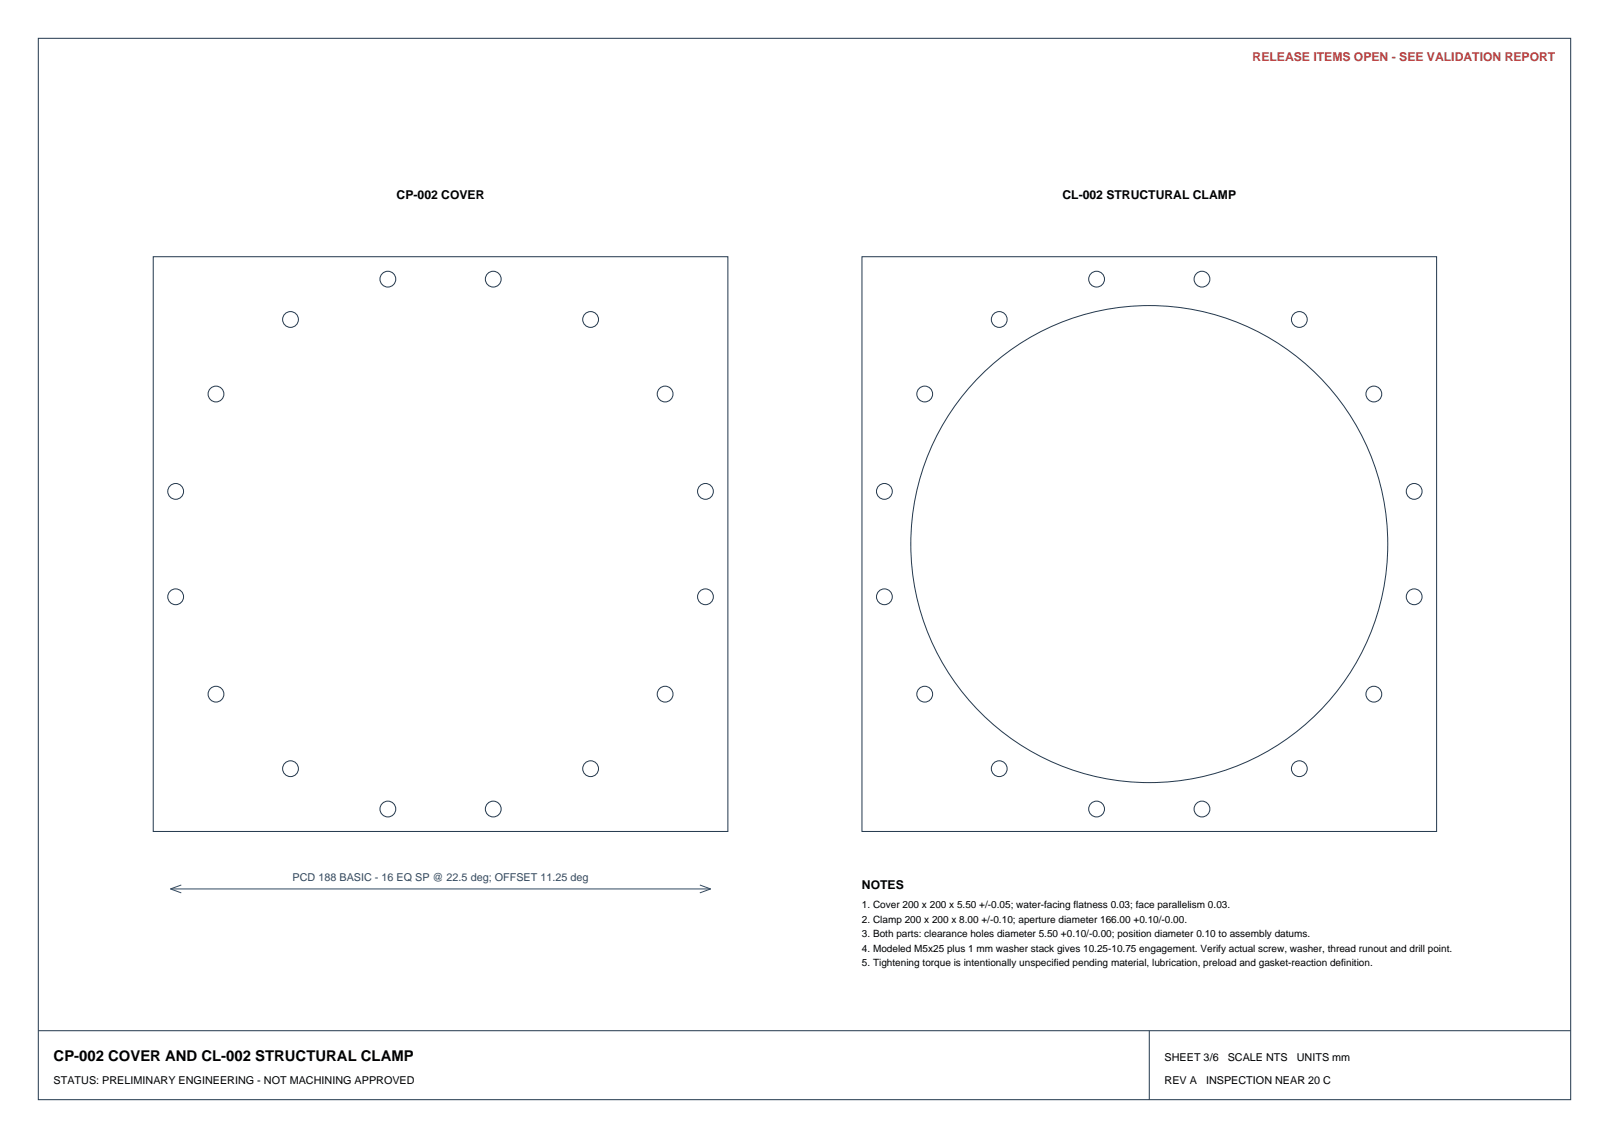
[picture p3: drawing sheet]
<svg xmlns="http://www.w3.org/2000/svg" width="420mm" height="297mm" viewBox="0 0 420 297" stroke-linecap="round" stroke-linejoin="round" font-family="sans-serif">
<defs><g id="words">
<text font-size="3.9" x="14" y="277">CP-002 COVER AND CL-002 STRUCTURAL CLAMP</text>
<text font-size="3.2" fill="#c43b3b" x="327" y="16">RELEASE ITEMS OPEN - SEE VALIDATION REPORT</text>
<g font-size="3.2">
<text x="103.5" y="52">CP-002 COVER</text>
<text x="277.3" y="52">CL-002 STRUCTURAL CLAMP</text>
<text x="225" y="232">NOTES</text>
</g>
<text font-size="2.8" fill="#304a62" x="76.4" y="230">PCD 188 BASIC - 16 EQ SP @ 22.5 deg; OFFSET 11.25 deg</text>
<g font-size="2.8">
<text x="304" y="277">SHEET 3/6</text>
<text x="320.5" y="277">SCALE NTS</text>
<text x="338.5" y="277">UNITS mm</text>
<text x="14" y="283">STATUS: PRELIMINARY ENGINEERING - NOT MACHINING APPROVED</text>
<text x="304" y="283">REV A</text>
<text x="314.8" y="283">INSPECTION NEAR 20 C</text>
</g>
<g font-size="2.6">
<text x="225" y="237">1. Cover 200 x 200 x 5.50 +/-0.05; water-facing flatness 0.03; face parallelism 0.03.</text>
<text x="225" y="240.8">2. Clamp 200 x 200 x 8.00 +/-0.10; aperture diameter 166.00 +0.10/-0.00.</text>
<text x="225" y="244.6">3. Both parts: clearance holes diameter 5.50 +0.10/-0.00; position diameter 0.10 to assembly datums.</text>
<text x="225" y="248.4">4. Modeled M5x25 plus 1 mm washer stack gives 10.25-10.75 engagement. Verify actual screw, washer, thread runout and drill point.</text>
<text x="225" y="252.2">5. Tightening torque is intentionally unspecified pending material, lubrication, preload and gasket-reaction definition.</text>
</g>
</g></defs>
<g fill="none" stroke="#23384d" stroke-width=".26">
<path d="M10 10h400v277h-400zM40 67h150v150h-150zM225 67h150v150h-150zM10 269h400M300 269v18"/>
<circle cx="101.2" cy="72.9" r="2.06"/>
<circle cx="128.8" cy="72.9" r="2.06"/>
<circle cx="286.2" cy="72.9" r="2.06"/>
<circle cx="313.8" cy="72.9" r="2.06"/>
<circle cx="75.8" cy="83.4" r="2.06"/>
<circle cx="154.2" cy="83.4" r="2.06"/>
<circle cx="260.8" cy="83.4" r="2.06"/>
<circle cx="339.2" cy="83.4" r="2.06"/>
<circle cx="56.4" cy="102.8" r="2.06"/>
<circle cx="173.6" cy="102.8" r="2.06"/>
<circle cx="241.4" cy="102.8" r="2.06"/>
<circle cx="358.6" cy="102.8" r="2.06"/>
<circle cx="45.9" cy="128.2" r="2.06"/>
<circle cx="184.1" cy="128.2" r="2.06"/>
<circle cx="230.9" cy="128.2" r="2.06"/>
<circle cx="369.1" cy="128.2" r="2.06"/>
<circle cx="45.9" cy="155.8" r="2.06"/>
<circle cx="184.1" cy="155.8" r="2.06"/>
<circle cx="230.9" cy="155.8" r="2.06"/>
<circle cx="300" cy="142" r="62.3"/>
<circle cx="369.1" cy="155.8" r="2.06"/>
<circle cx="56.4" cy="181.2" r="2.06"/>
<circle cx="173.6" cy="181.2" r="2.06"/>
<circle cx="241.4" cy="181.2" r="2.06"/>
<circle cx="358.6" cy="181.2" r="2.06"/>
<circle cx="75.8" cy="200.6" r="2.06"/>
<circle cx="101.2" cy="211.1" r="2.06"/>
<circle cx="128.8" cy="211.1" r="2.06"/>
<circle cx="154.2" cy="200.6" r="2.06"/>
<circle cx="260.8" cy="200.6" r="2.06"/>
<circle cx="286.2" cy="211.1" r="2.06"/>
<circle cx="313.8" cy="211.1" r="2.06"/>
<circle cx="339.2" cy="200.6" r="2.06"/>
</g>
<path d="M44.5 232h141M44.5 232l2.8 1M47.3 231l-2.8 1M182.7 231l2.8 1M185.5 232l-2.8 1" fill="none" stroke="#304a62" stroke-width=".26"/>
<use href="#words"/>
</svg>
